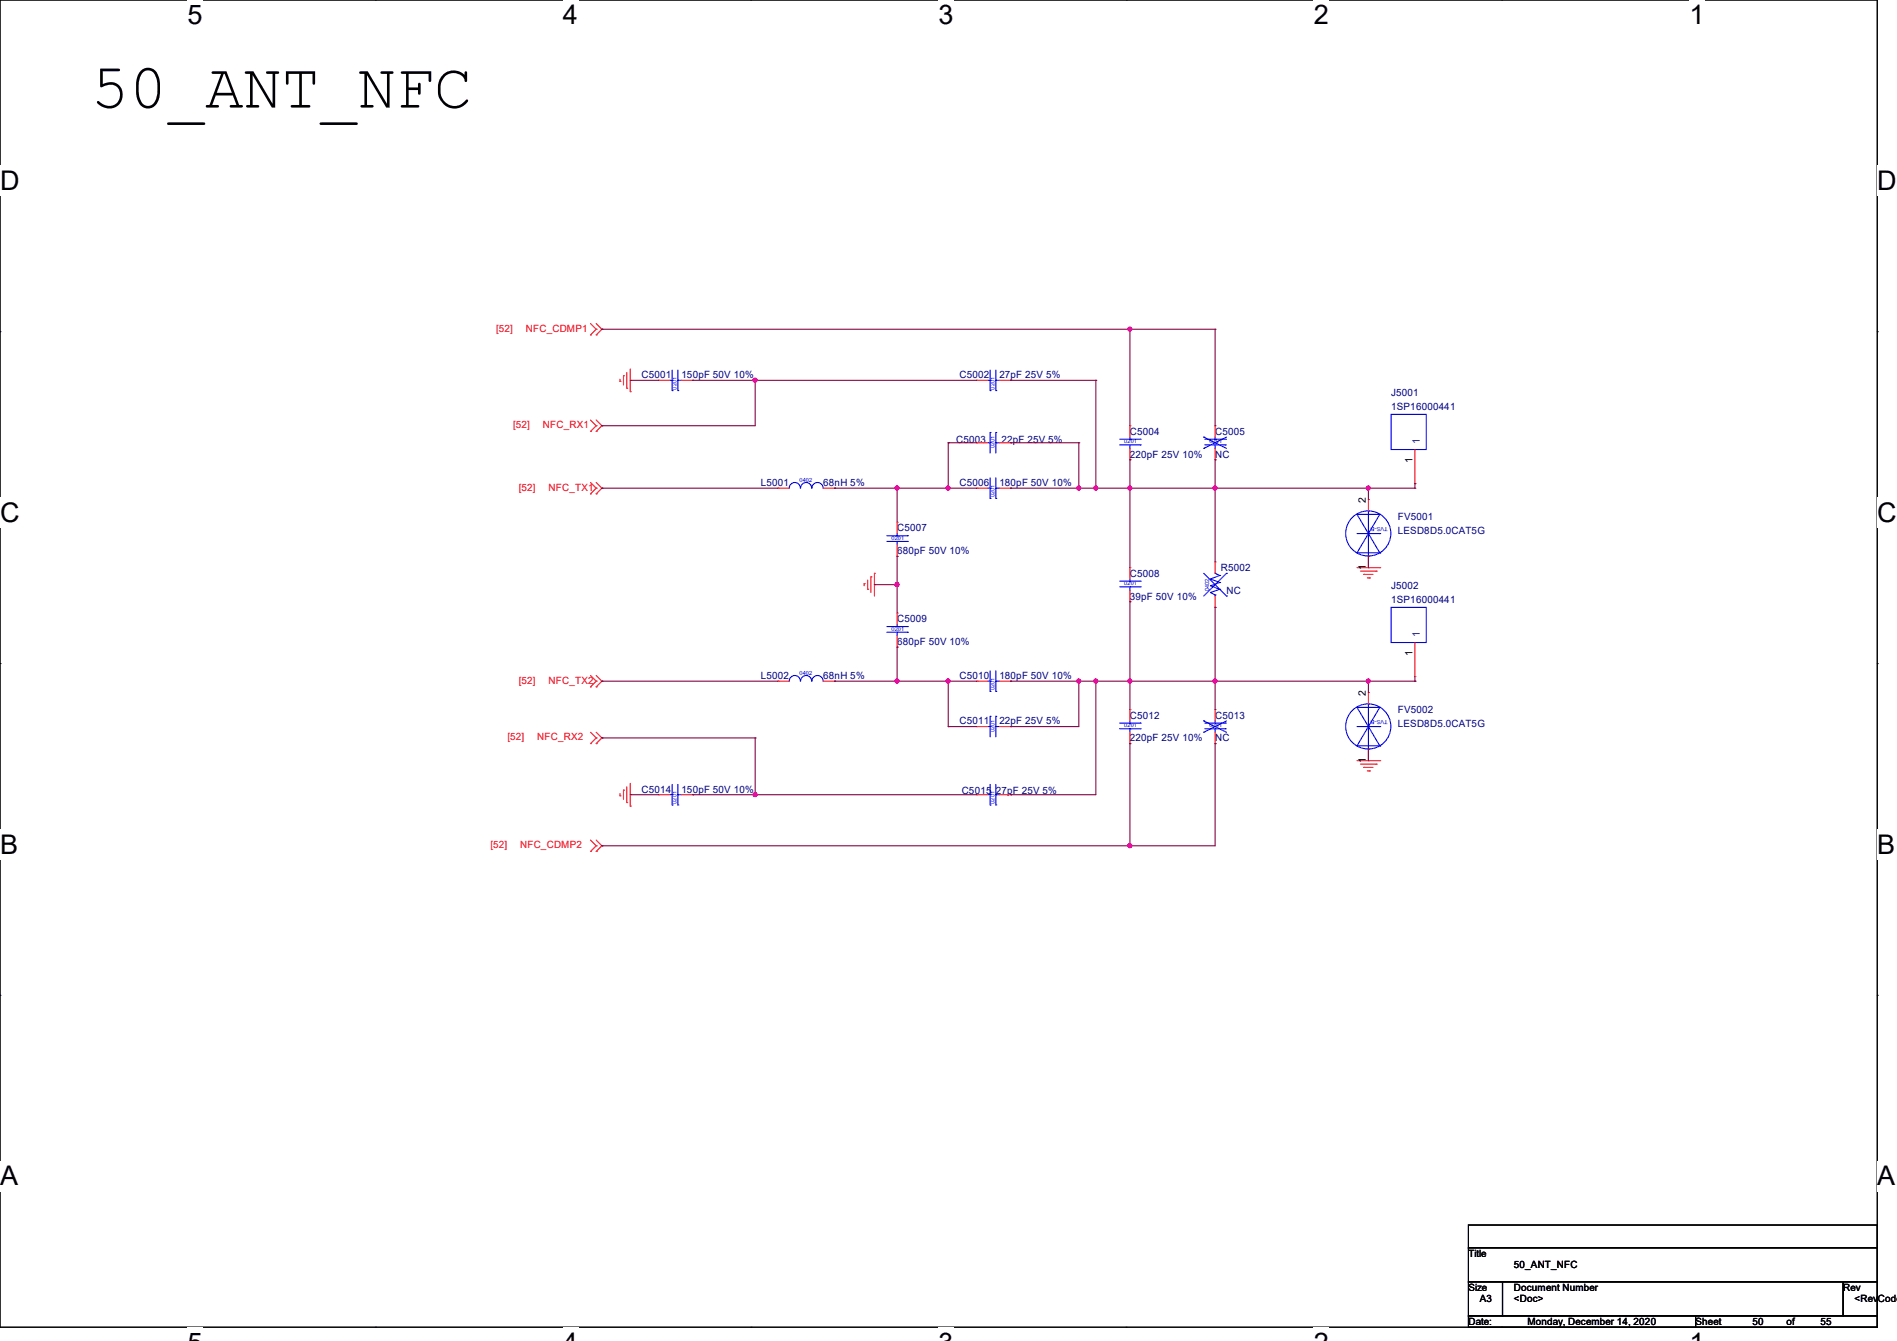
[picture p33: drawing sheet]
<svg xmlns="http://www.w3.org/2000/svg" width="297mm" height="210mm" viewBox="0 0 297 210" stroke-linecap="round" stroke-linejoin="round" font-family="sans-serif">
<defs><g id="words">
<text font-size="9.9" x="14.2" y="16.8">50_ANT_NFC</text>
<g font-size="4.2">
<text x="29.4" y="3.8">5</text>
<text x="88.1" y="3.8">4</text>
<text x="146.9" y="3.8">3</text>
<text x="205.7" y="3.8">2</text>
<text x="264.5" y="3.8">1</text>
<text x="0" y="29.8">D</text>
<text x="293.9" y="29.8">D</text>
<text x="0" y="81.7">C</text>
<text x="293.9" y="81.7">C</text>
<text x="0" y="133.7">B</text>
<text x="293.9" y="133.7">B</text>
<text x="0" y="185.6">A</text>
<text x="293.9" y="185.6">A</text>
</g>
<g font-size="1.6" fill="#f00">
<text x="77.7" y="51.9">[52]</text>
<text x="82.3" y="51.9">NFC_CDMP1</text>
<text x="80.3" y="67.1">[52]</text>
<text x="85" y="67.1">NFC_RX1</text>
<text x="81.2" y="76.8">[52]</text>
<text x="85.9" y="76.8">NFC_TX1</text>
<text x="81.2" y="107.1">[52]</text>
<text x="85.9" y="107.1">NFC_TX2</text>
<text x="79.5" y="115.9">[52]</text>
<text x="84.1" y="115.9">NFC_RX2</text>
<text x="76.8" y="132.8">[52]</text>
<text x="81.4" y="132.8">NFC_CDMP2</text>
</g>
<g font-size="1.6" fill="#000080">
<text x="100.5" y="59.2">C5001</text>
<text x="106.7" y="59.2">150pF 50V 10%</text>
<text x="150.2" y="59.2">C5002</text>
<text x="156.5" y="59.2">27pF 25V 5%</text>
<text x="217.8" y="62.1">J5001</text>
<text x="217.8" y="64.2">1SP16000441</text>
<text x="149.7" y="69.3">C5003</text>
<text x="156.8" y="69.3">22pF 25V 5%</text>
<text x="176.9" y="68.1">C5004</text>
<text x="176.9" y="71.7">220pF 25V 10%</text>
<text x="190.2" y="68.1">C5005</text>
<text x="190.2" y="71.7">NC</text>
<text x="119.1" y="76.1">L5001</text>
<text x="128.9" y="76.1">68nH 5%</text>
<text x="150.2" y="76.1">C5006</text>
<text x="156.5" y="76.1">180pF 50V 10%</text>
<text x="140.5" y="83.2">C5007</text>
<text x="218.9" y="81.4">FV5001</text>
<text x="218.9" y="83.6">LESD8D5.0CAT5G</text>
<text x="140.5" y="86.8">680pF 50V 10%</text>
<text x="191.1" y="89.4">R5002</text>
<text x="176.9" y="90.3">C5008</text>
<text x="176.9" y="93.9">39pF 50V 10%</text>
<text x="192" y="93">NC</text>
<text x="217.8" y="92.3">J5002</text>
<text x="217.8" y="94.4">1SP16000441</text>
<text x="140.5" y="97.4">C5009</text>
<text x="140.5" y="101">680pF 50V 10%</text>
<text x="119.1" y="106.3">L5002</text>
<text x="128.9" y="106.3">68nH 5%</text>
<text x="150.2" y="106.3">C5010</text>
<text x="156.5" y="106.3">180pF 50V 10%</text>
<text x="150.2" y="113.5">C5011</text>
<text x="156.5" y="113.5">22pF 25V 5%</text>
<text x="176.9" y="112.6">C5012</text>
<text x="190.2" y="112.6">C5013</text>
<text x="218.9" y="111.7">FV5002</text>
<text x="218.9" y="113.8">LESD8D5.0CAT5G</text>
<text x="176.9" y="116.1">220pF 25V 10%</text>
<text x="190.2" y="116.1">NC</text>
<text x="100.5" y="124.1">C5014</text>
<text x="106.7" y="124.1">150pF 50V 10%</text>
<text x="150.6" y="124.3">C5015 27pF 25V 5%</text>
</g>
<g font-size="1.6" fill="#004080">
<text x="222.3" y="69.5" transform="rotate(-90 222.3 69.5)">1</text>
<text x="222.3" y="99.7" transform="rotate(-90 222.3 99.7)">1</text>
</g>
<g font-size="1.6">
<text x="221.2" y="72.5" transform="rotate(-90 221.2 72.5)">1</text>
<text x="213.9" y="78.8" transform="rotate(-90 213.9 78.8)">2</text>
<text x="213.9" y="89.2" transform="rotate(-90 213.9 89.2)">1</text>
<text x="221.2" y="102.7" transform="rotate(-90 221.2 102.7)">1</text>
<text x="213.9" y="109" transform="rotate(-90 213.9 109)">2</text>
<text x="213.9" y="119.5" transform="rotate(-90 213.9 119.5)">1</text>
<text x="229.9" y="196.8">Title</text>
<text x="229.9" y="202.2">Size</text>
<text x="231.7" y="204">A3</text>
<text x="237" y="202.2">Document Number</text>
<text x="237" y="204">&lt;Doc&gt;</text>
<text x="237" y="198.6">50_ANT_NFC</text>
<text x="288.6" y="202.2">Rev</text>
<text x="290.4" y="204">&lt;RevCode&gt;</text>
<text x="229.9" y="207.5">Date:</text>
<text x="239.1" y="207.5">Monday, December 14, 2020</text>
<text x="265.5" y="207.5">Sheet</text>
<text x="274.4" y="207.5">50</text>
<text x="279.7" y="207.5">of</text>
<text x="285" y="207.5">55</text>
</g>
<g font-size=".9" fill="#00f">
<text x="105.9" y="61" transform="rotate(-90 105.9 61)">0201</text>
<text x="155.7" y="61" transform="rotate(-90 155.7 61)">0201</text>
<text x="155.7" y="70.2" transform="rotate(-90 155.7 70.2)">0201</text>
<text x="176" y="69.4">0201</text>
<text x="189.4" y="69.4">0201</text>
<text x="125.2" y="75.5">0402</text>
<text x="155.7" y="77.9" transform="rotate(-90 155.7 77.9)">0201</text>
<text x="217.3" y="82.6" transform="rotate(-180 217.3 82.6)">TVS-B</text>
<text x="139.6" y="84.5">0201</text>
<text x="176" y="91.7">0201</text>
<text x="189.3" y="92.6" transform="rotate(-90 189.3 92.6)">0402</text>
<text x="139.6" y="98.8">0201</text>
<text x="125.2" y="105.7">0402</text>
<text x="155.7" y="108.1" transform="rotate(-90 155.7 108.1)">0201</text>
<text x="176" y="113.9">0201</text>
<text x="189.4" y="113.9">0201</text>
<text x="217.3" y="112.8" transform="rotate(-180 217.3 112.8)">TVS-B</text>
<text x="155.7" y="114.7" transform="rotate(-90 155.7 114.7)">0201</text>
<text x="105.9" y="125.9" transform="rotate(-90 105.9 125.9)">0201</text>
<text x="155.7" y="125.9" transform="rotate(-90 155.7 125.9)">0201</text>
</g>
</g></defs>
<path d="M0 0h293.9v207.9h-293.9z" fill="none" stroke="#000" stroke-width=".17"/>
<g fill="#fff">
<path d="M29.4 0h2.3v4.7h-2.3z"/>
<path d="M29.4 207.9h2.3v2.1h-2.3z"/>
</g>
<path d="M58.8 0h.1M58.8 207.9h.1" fill="none" stroke="#000" stroke-width=".17"/>
<g fill="#fff">
<path d="M88.1 0h2.4v4.7h-2.4z"/>
<path d="M88.1 207.9h2.4v2.1h-2.4z"/>
</g>
<path d="M117.6 0h.1M117.6 207.9h.1" fill="none" stroke="#000" stroke-width=".17"/>
<g fill="#fff">
<path d="M146.9 0h2.4v4.7h-2.4z"/>
<path d="M146.9 207.9h2.4v2.1h-2.4z"/>
</g>
<path d="M176.3 0h.1M176.3 207.9h.1" fill="none" stroke="#000" stroke-width=".17"/>
<g fill="#fff">
<path d="M205.7 0h2.4v4.7h-2.4z"/>
<path d="M205.7 207.9h2.4v2.1h-2.4z"/>
</g>
<path d="M235.1 0h.1M235.1 207.9h.1" fill="none" stroke="#000" stroke-width=".17"/>
<g fill="#fff">
<path d="M264.5 0h2.4v4.7h-2.4z"/>
<path d="M264.5 207.9h2.4v2.1h-2.4z"/>
<path d="M0 26h3v4.7h-3z"/>
<path d="M293.9 26h3.1v4.7h-3.1z"/>
<path d="M0 77.9h3v4.7h-3z"/>
<path d="M293.9 77.9h3.1v4.7h-3.1z"/>
</g>
<path d="M0 51.9h.1M293.9 51.9h.1" fill="none" stroke="#000" stroke-width=".17"/>
<g fill="#fff">
<path d="M0 129.9h2.8v4.7h-2.8z"/>
<path d="M293.9 129.9h2.9v4.7h-2.9z"/>
</g>
<path d="M0 103.9h.1M293.9 103.9h.1" fill="none" stroke="#000" stroke-width=".17"/>
<g fill="#fff">
<path d="M0 181.8h2.8v4.8h-2.8z"/>
<path d="M293.8 181.8h3v4.8h-3z"/>
</g>
<path d="M0 155.9h.1M293.9 155.9h.1M229.9 191.9h64v3.5h-64zM229.9 195.4h64v5.3h-64zM229.9 200.7h5.3v5.4h-5.3zM229.9 206.1h35.6v1.8h-35.6zM235.2 200.7h53.4v5.4h-53.4zM265.5 206.1h28.4v1.8h-28.4zM288.6 200.7h5.3v5.4h-5.3z" fill="none" stroke="#000" stroke-width=".17"/>
<g fill="none" stroke="#f00" stroke-width=".17">
<path d="M92.5 52.5h.1M92.5 50.7l.8 .9M93.3 51.6h.1M93.3 52.5h.1M93.3 51.6l-.8 .9M93.3 50.7l.9 .9M94.2 51.6h.1M94.2 51.6l-.9 .9M97.1 59.7h.1M97.1 59.4v.3M97.6 58.8h.1M97.6 58.8v1.5"/>
<path d="M98.1 58.3v2.5M98.7 57.8v3.5M103.1 59.6h.1M103.1 59.6h1.8M106.7 59.6h1.8M108.5 59.6h.1M152.9 59.6h.1M152.9 59.6h1.8M156.5 59.6h1.7M158.2 59.6h.1M92.5 67.6h.1M92.5 77.3h.1"/>
<path d="M92.5 65.8l.8 .9M92.5 75.6l.8 .9M93.3 66.7h.1M93.3 67.6h.1M93.3 76.5h.1M93.3 77.3h.1M93.3 66.7l-.8 .9M93.3 65.8l.9 .9M93.3 76.5l-.8 .8M93.3 75.6l.9 .9M94.2 66.7h.1M94.2 76.5h.1"/>
<path d="M94.2 66.7l-.9 .9M94.2 76.5l-.9 .8M98.1 60.8h.1M98.7 61.3h.1M121.8 76.5h.1M121.8 76.5h1.8M128.9 76.5h1.8M130.7 76.5h.1M152.9 69.3h.1M152.9 76.5h.1M152.9 76.5h1.8M152.9 69.3h1.8"/>
<path d="M156.5 76.5h1.7M156.5 69.3h1.7M158.2 69.3h.1M158.2 76.5h.1M176.9 66.7h.1M176.9 72h.1M176.9 66.7v1.8M176.9 70.2v1.8M190.2 66.7h.1M190.2 72h.1M190.2 66.7v1.8M190.2 70.2v1.8"/>
<path d="M214.2 78.2h.1M214.2 78.2v1.8M221.5 75.7h.1M221.5 70.4v5.3M135.3 91.4h.1M135.3 91.4v.3M135.8 92.3h.1M135.8 90.8v1.5M136.4 90.3h.1M136.4 90.3v2.5M136.9 89.8h.1M136.9 89.8v3.5"/>
<path d="M140.5 81.8h.1M140.5 87.1h.1M140.5 96h.1M140.5 81.8v1.8M140.5 85.3v1.8M140.5 96v1.8M140.5 99.6v1.7M176.9 88.9h.1M176.9 94.2h.1M176.9 88.9v1.8M176.9 92.5v1.7M190.2 88h.1"/>
<path d="M190.2 95.1h.1M190.2 88v1.8M190.2 93.3v1.8M212.5 88.9h3.5M213 89.5h2.5M213.5 90h.1M213.5 90h1.5M214.1 90.5h.3M214.2 88.9h.1M214.2 87.1v1.8M214.4 90.5h.1M215.5 89.5h.1"/>
<path d="M216 88.9h.1M92.5 107.6h.1M92.5 116.5h.1M92.5 105.8l.8 .9M92.5 114.7l.8 .9M93.3 106.7h.1M93.3 107.6h.1M93.3 115.6h.1M93.3 116.5h.1M93.3 106.7l-.8 .9M93.3 105.8l.9 .9M93.3 115.6l-.8 .9"/>
<path d="M93.3 114.7l.9 .9M94.2 106.7h.1M94.2 115.6h.1M94.2 106.7l-.9 .9M94.2 115.6l-.9 .9M121.8 106.7h.1M121.8 106.7h1.8M128.9 106.7h1.8M130.7 106.7h.1M140.5 101.3h.1M152.9 113.8h.1M152.9 106.7h.1"/>
<path d="M152.9 113.8h1.8M152.9 106.7h1.8M156.5 113.8h1.7M156.5 106.7h1.7M158.2 113.8h.1M158.2 106.7h.1M176.9 111.1h.1M176.9 116.5h.1M176.9 111.1v1.8M176.9 114.7v1.8M190.2 111.1h.1M190.2 116.5h.1"/>
<path d="M190.2 111.1v1.8M190.2 114.7v1.8M212.5 119.1h3.5M213 119.7h2.5M214.2 119.1h.1M214.2 108.5h.1M214.2 108.5v1.7M214.2 117.3v1.8M215.5 119.7h.1M216 119.1h.1M221.5 106h.1M221.5 100.6v5.4"/>
<path d="M92.5 133.3h.1M92.5 131.6l.8 .9M93.3 132.5h.1M93.3 133.3h.1M93.3 132.5l-.8 .8M93.3 131.6l.9 .9M94.2 132.5h.1M94.2 132.5l-.9 .8M97.1 124.6h.1M97.1 124.3v.3M97.6 123.7h.1M97.6 123.7v1.5"/>
<path d="M98.1 125.7h.1M98.1 123.2v2.5M98.7 126.2h.1M98.7 122.7v3.5M103.1 124.5h.1M103.1 124.5h1.8M106.7 124.5h1.8M108.5 124.5h.1M152.9 124.5h.1M152.9 124.5h1.8M156.5 124.5h1.7M158.2 124.5h.1"/>
<path d="M213.5 120.2h.1M213.5 120.2h1.5M214.1 120.7h.3M214.4 120.7h.1"/>
</g>
<g fill="none" stroke="#00f" stroke-width=".17">
<path d="M104.9 59.6h.3M105.2 59.6h.1M105.2 58v3.2M106.1 59.6h.1M106.1 59.6h.6M106.1 58v3.2M154.7 59.6h.3M155 59.6h.1M155 58v3.2M155.9 59.6h.1M155.9 59.6h.6M155.9 58v3.2"/>
<path d="M105.2 61.2h.1M106.1 61.2h.1M125.3 76.5a.87 .87 0 0 0-.9-.9 .87 .87 0 0 0-.8 .9M127.1 76.5a.87 .87 0 0 0-.9-.9 .87 .87 0 0 0-.9 .9M128.9 76.5a.87 .87 0 0 0-.9-.9 .87 .87 0 0 0-.9 .9M154.7 69.3h.3M154.7 76.5h.3M155 61.2h.1M155 69.3h.1M155 67.7h.1M155 76.5h.1M155 78.1h.1"/>
<path d="M155 67.7v3.3M155 74.8v3.3M155.9 61.2h.1M155.9 67.7h.1M155.9 69.3h.1M155.9 78.1h.1M155.9 76.5h.1M155.9 67.7v3.3M155.9 74.8v3.3M155.9 69.3h.6M155.9 76.5h.6M175.3 69.7h3.2"/>
<path d="M175.3 68.8h3.2M176.9 68.8h.1M176.9 69.7h.1M176.9 68.5v.3M176.9 69.7v.5M178.5 69.7h.1M178.5 68.8h.1M188.5 70.2h.1M188.5 68.5h.1M188.5 68.5l3.5 1.7M188.6 69.7h3.3M188.6 68.8h3.3"/>
<path d="M190.2 68.8h.1M190.2 69.7h.1M190.2 68.5v.3M190.2 69.7v.5M191.9 69.7h.1M191.9 68.8h.1M192 68.5l-3.5 1.7M217.8 64.9h5.5v5.5h-5.5zM138.9 84.8h3.2M138.9 83.9h3.2M138.9 99h3.2M138.9 98.1h3.2"/>
<path d="M140.5 83.9h.1M140.5 84.8h.1M140.5 98.1h.1M140.5 99h.1M140.5 83.6v.3M140.5 84.8v.5M140.5 97.8v.3M140.5 99v.6M142.1 84.8h.1M142.1 83.9h.1M142.1 99h.1M142.1 98.1h.1"/>
<path d="M175.3 91.9h3.2M175.3 91h3.2M176.9 91h.1M176.9 91.9h.1M176.9 90.7v.3M176.9 91.9v.6M178.5 91.9h.1M178.5 91h.1M188.5 89.8l3.5 3.5M189.5 92.8h.1M189.5 91.7h.1M189.5 90.7h.1"/>
<path d="M189.5 92.8l.7 .4M189.5 91.7l1.5 .6M189.5 90.7l1.5 .5M190.2 89.8h.1M190.2 93.2h.1M190.2 93.2v.1M190.2 89.8l.8 .3M191 92.3h.1M191 91.2h.1M191 90.1h.1M191 92.3l-1.5 .5M191 91.2l-1.5 .5"/>
<path d="M191 90.1l-1.5 .6M192 89.8h.1M192 93.3h.1M192 89.8l-3.5 3.5M212.5 86.6h.1M212.5 80.6h.1M212.5 83.6h3.5M212.5 80.6h3.5M212.5 86.6h3.5M212.5 80.6l3.5 6M214.2 80h.1M214.2 83.6h.1"/>
<path d="M214.2 80v7.1M216 83.6h.1M216 80.6h.1M216 86.6h.1M216 80.6l-3.5 6M217.8 95.1h5.5v5.5h-5.5zM123.6 106.7a.87 .87 0 0 1 .8-.9 .87 .87 0 0 1 .9 .9M125.3 106.7a.87 .87 0 0 1 .9-.9 .87 .87 0 0 1 .9 .9M127.1 106.7a.87 .87 0 0 1 .9-.9 .87 .87 0 0 1 .9 .9M154.7 113.8h.3M154.7 106.7h.3M155 113.8h.1"/>
<path d="M155 112.2h.1M155 106.7h.1M155 108.3h.1M155 105.1v3.2M155 112.2v3.2M155.9 112.2h.1M155.9 113.8h.1M155.9 108.3h.1M155.9 106.7h.1M155.9 113.8h.6M155.9 105.1v3.2M155.9 112.2v3.2"/>
<path d="M155.9 106.7h.6M175.3 114.1h3.2M175.3 113.2h3.2M176.9 113.2h.1M176.9 114.1h.1M176.9 112.9v.3M176.9 114.1v.6M178.5 114.1h.1M178.5 113.2h.1M188.5 114.7h.1M188.5 112.9h.1M188.5 112.9l3.5 1.8"/>
<path d="M188.6 114.1h3.3M188.6 113.2h3.3M190.2 113.2h.1M190.2 114.1h.1M190.2 112.9v.3M190.2 114.1v.6M191.9 114.1h.1M191.9 113.2h.1M192 112.9l-3.5 1.8M212.5 116.8h.1M212.5 110.8h.1M212.5 113.8h3.5"/>
<path d="M212.5 110.8h3.5M212.5 116.8h3.5M212.5 110.8l3.5 6M214.2 110.2h.1M214.2 113.8h.1M214.2 110.2v7.1M214.2 113.8l-1.7 3M216 113.8h.1M216 110.8h.1M216 116.8h.1M216 110.8l-1.8 3M104.9 124.5h.3"/>
<path d="M105.2 124.5h.1M105.2 126.1h.1M105.2 122.9v3.2M106.1 126.1h.1M106.1 124.5h.1M106.1 122.9v3.2M106.1 124.5h.6M154.7 124.5h.3M155 124.5h.1M155 126.1h.1M155 122.9v3.2M155.9 126.1h.1"/>
<path d="M155.9 124.5h.1M155.9 122.9v3.2M155.9 124.5h.6"/>
<circle cx="214.2" cy="83.5" r="3.5"/>
<circle cx="214.2" cy="113.8" r="3.5"/>
</g>
<g fill="none" stroke="#800040" stroke-width=".17">
<path d="M94.2 51.6h.1M94.2 51.6h96M98.7 59.6h.1M98.7 59.6h4.4M108.5 59.6h.1M108.5 59.6h44.4M118.2 59.6h.1M118.2 59.6v7.1h-24M158.2 59.6h.1M158.2 59.6h13.4M171.6 59.6h.1M171.6 59.6v16.9"/>
<path d="M176.9 51.6h.1M176.9 51.6v15.1M190.2 51.6h.1M190.2 51.6v15.1M94.2 66.7h.1M94.2 76.5h.1M94.2 76.5h27.6M130.7 76.5h.1M130.7 76.5h22.2M140.5 76.5h.1M140.5 76.5v5.3M148.5 69.3h.1"/>
<path d="M148.5 76.5h.1M148.5 69.3h4.4M148.5 69.3v7.2M158.2 76.5h.1M158.2 69.3h.1M158.2 76.5h63.3M158.2 69.3h10.7M168.9 76.5h.1M168.9 69.3h.1M168.9 69.3v7.2M171.6 76.5h.1M176.9 72h.1"/>
<path d="M176.9 76.5h.1M176.9 72v16.9M190.2 72h.1M190.2 76.5h.1M190.2 72v16M214.2 76.5h.1M214.2 76.5v1.7M221.5 76.5h.1M221.5 75.7h.1M221.5 75.7v.8M136.9 91.6h.1M136.9 91.6h3.6"/>
<path d="M140.5 87.1h.1M140.5 91.6h.1M140.5 87.1v8.9M176.9 94.2h.1M176.9 94.2v16.9M190.2 95.1h.1M190.2 95.1v16M214.2 87.1h.1M214.2 87.1v1.8M94.2 106.7h.1M94.2 115.6h.1M94.2 106.7h27.6"/>
<path d="M94.2 115.6h24M118.2 115.6h.1M118.2 115.6v8.9M130.7 106.7h.1M130.7 106.7h22.2M140.5 101.3h.1M140.5 106.7h.1M140.5 101.3v5.4M148.5 113.8h.1M148.5 106.7h.1M148.5 106.7v7.1M148.5 113.8h4.4"/>
<path d="M158.2 106.7h.1M158.2 113.8h.1M158.2 106.7h63.3M168.9 106.7h.1M168.9 106.7v7.1h-10.7M171.6 106.7h.1M171.6 106.7v17.8h-13.4M176.9 106.7h.1M176.9 116.5h.1M176.9 116.5v16M190.2 106.7h.1M190.2 116.5h.1"/>
<path d="M190.2 116.5v16h-96M214.2 106.7h.1M214.2 117.3h.1M214.2 106.7v1.8M214.2 117.3v1.8M221.5 106.7h.1M221.5 106v.7M94.2 132.5h.1M98.7 124.5h.1M98.7 124.5h4.4M108.5 124.5h.1M108.5 124.5h44.4"/>
<path d="M118.2 124.5h.1M158.2 124.5h.1M176.9 132.5h.1"/>
</g>
<g fill="#f0f" stroke="#f0f" stroke-width=".17">
<circle cx="214.2" cy="76.4" r=".32"/>
<circle cx="214.2" cy="106.7" r=".32"/>
<circle cx="176.9" cy="51.5" r=".32"/>
<circle cx="148.4" cy="76.4" r=".32"/>
<circle cx="140.4" cy="76.4" r=".32"/>
<circle cx="168.9" cy="76.4" r=".32"/>
<circle cx="140.4" cy="91.5" r=".32"/>
<circle cx="176.9" cy="106.7" r=".32"/>
<circle cx="190.2" cy="106.7" r=".32"/>
<circle cx="148.4" cy="106.7" r=".32"/>
<circle cx="140.4" cy="106.7" r=".32"/>
<circle cx="168.9" cy="106.7" r=".32"/>
<circle cx="171.6" cy="106.7" r=".32"/>
<circle cx="118.2" cy="124.4" r=".32"/>
<circle cx="176.9" cy="132.4" r=".32"/>
<circle cx="171.6" cy="76.4" r=".32"/>
<circle cx="118.2" cy="59.5" r=".32"/>
<circle cx="176.9" cy="76.4" r=".32"/>
<circle cx="190.2" cy="76.4" r=".32"/>
</g>
<use href="#words"/>
</svg>
